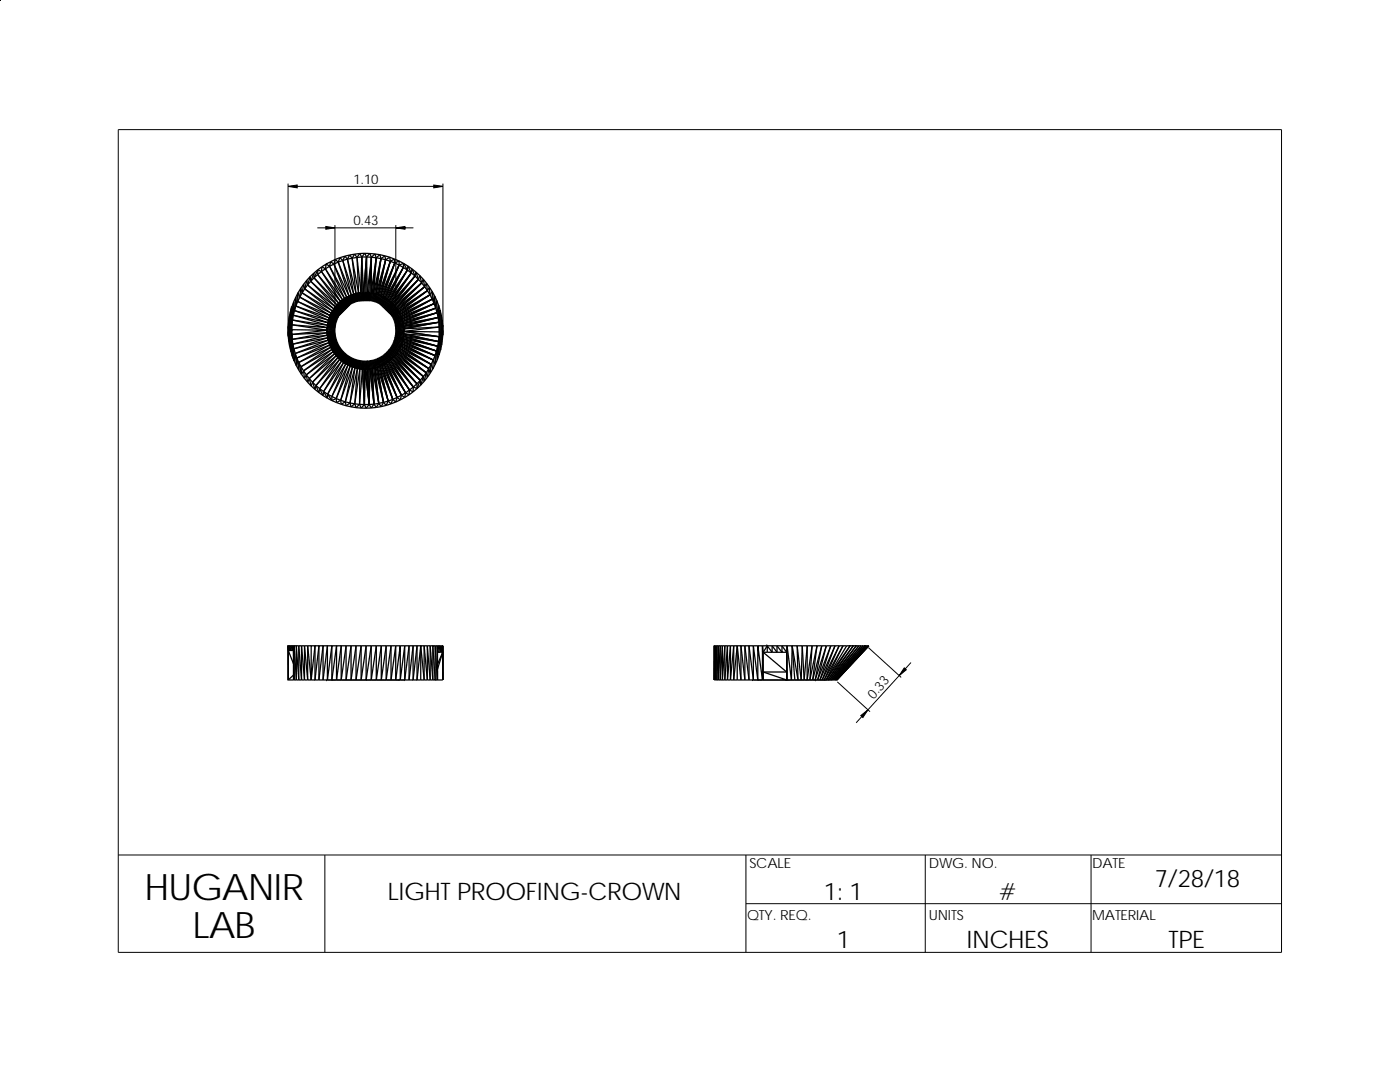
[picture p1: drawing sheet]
<svg xmlns="http://www.w3.org/2000/svg" width="279mm" height="216mm" viewBox="0 0 279 216" stroke-linecap="round" stroke-linejoin="round" font-family="sans-serif">
<defs><g id="words">
<g font-size="7.3">
<text x="28.8" y="179.6">HUGANIR</text>
<text x="38.5" y="187.2">LAB</text>
</g>
<g font-size="4.8">
<text x="77.4" y="179.6">LIGHT PROOFING-CROWN</text>
<text x="164.4" y="179.6">1: 1</text>
<text x="199.4" y="179.6">#</text>
<text x="230.4" y="177.1">7/28/18</text>
<text x="167" y="189.1">1</text>
<text x="192.9" y="189.1">INCHES</text>
<text x="233.2" y="189.1">TPE</text>
</g>
<g font-size="2.8">
<text x="149.6" y="173.1">SCALE</text>
<text x="185.4" y="173.1">DWG. NO.</text>
<text x="218" y="173.1">DATE</text>
<text x="149.1" y="183.6">QTY. REQ.</text>
<text x="185.4" y="183.6">UNITS</text>
<text x="218" y="183.6">MATERIAL</text>
</g>
<g font-size="2.7">
<text x="70.5" y="36.6">1.10</text>
<text x="70.5" y="44.9">0.43</text>
<text x="174.3" y="139.6" transform="rotate(-48 174.3 139.6)">0.33</text>
</g>
</g></defs>
<path d="M57.5 37.2l1.8-.3v.6zM86.6 36.9l1.8 .3-1.8 .3zM65 45.2l1.8 .3-1.8 .2zM79 45.5l1.8-.3v.5zM180.5 133.3l.4 .3-1.4 1.2zM171.8 142.8l1.4-1.2-1 1.6z" fill="#000"/>
<g fill="none" stroke="#000" stroke-width=".2">
<path d="M23.6 25.9h232.2v164.1h-232.2zM57.5 37.2h30.9M57.5 36.6v29M57.5 37.2l1.8-.3v.6zM86.6 36.9l1.8 .3-1.8 .3zM88.4 36.6v28.7M63.3 45.5h15.7l1.8-.3v.5l-1.8-.2h3.5M65 45.2l1.8 .3-1.8 .2zM66.8 44.9v20.3M74.1 58.4l.4 .1M74.5 58.5l.5 .2M75 58.7l1.2 .4"/>
<path d="M75.7 58.9l.5 .2M76.2 59.1l1.3 .8 .9 .8M79 44.9v20.8M65.3 65.4v1.2M72.3 73.6h1zM74.3 73.5l-1 .1M74.8 73.4l-.5 .1M75.8 73.1l-1 .3M76.2 72.9l-.4 .2M78.4 60.7l.4 .3M78.8 61l.1 .2a7.8 7.8 0 0 1 1.7 5.4M79.2 70.4l-.3 .4a7.4 7.4 0 0 1-3.1 2.3"/>
<path d="M79.5 69.9l-.3 .5M79.6 69.7l-.4 .7M79.9 69.3l-.3 .4M80.2 68.3l-.3 1M80.4 67.9l-.2 .4M80.5 67.4l-.1 .5M80.5 66.9v.5M80.6 66.6l-.1 .8M80.6 66.1v.5M65.2 135.7h15.5M65.2 135.7h.1M80.7 135.7h.1"/>
<path d="M150.2 135.7h15.5M150.2 135.7h.1M164.5 135.7h.1M167.1 136.1l6.5 5.9M173.3 129.2l6.6 6M181.8 132.2l-2.3 2.6 1.4-1.2-.4-.3-1 1.5-6.3 6.8M171.8 142.8l1.4-1.2-1 1.6zM173.2 141.6l-2.3 2.6M23.6 170.6h232.2M64.8 170.6v19.4M148.9 170.6v19.4M184.7 170.6v19.4"/>
<path d="M217.7 170.6v19.4M148.9 180.3h106.9"/>
</g>
<g fill="none" stroke="#000" stroke-width=".25">
<path d="M59 59.3l.1 1.8M59 59.3l-.2 2.7M59 59.3l-.4 .9M59.5 58.4l-.4 2.7 6.5 2.8M59.5 58.4l-.5 .9M59.5 58.4l-.1 1.8M59.5 58.4l.3 .9M59.8 59.3l6.1 3.7-6.5-2.8M59.8 59.3l-.4 .9 6.3 3.2M59.8 59.3l6.3 3.2M60 57.5l.3 .9M60 57.5l-.5 .9"/>
<path d="M60 57.5l-.2 1.8M60.3 58.4l-.5 .9M60.3 58.4l6.1 3.7M60.6 56.7l-.3 1.7 5.8 4.1M60.6 56.7l.2 .9M60.6 56.7l-.6 .8M60.8 57.6l5.8 4M60.8 57.6l-.5 .8M61.2 55.9l-.4 1.7 5.6 4.5M61.2 55.9l-.6 .8M61.2 55.9l.2 1M61.4 56.9l5.5 4.3"/>
<path d="M61.4 56.9l5.2 4.7M61.4 56.9l-.6 .7M61.9 55.2l.1 .9M61.9 55.2l-.5 1.7M61.9 55.2l-.7 .7M62 56.1l6.4 5.8M62 56.1l-.6 .8M62 56.1l6 6.3M62.7 54.5l-.7 1.6M62.7 54.5v.9M62.7 54.5l-.8 .7M62.7 55.4l-.7 .7"/>
<path d="M62.7 55.4l4.5 5.5M62.7 55.4l4.9 5.1M63.4 54.8l4.2 5.7M63.4 54.8l-.7 .6M63.4 53.8l-.7 1.6M63.4 53.8l-.7 .7M63.4 53.8v1M63.4 53.8l.8 .4M64.2 54.2l4.2 5.6M64.2 54.2l3.8 6-4.6-5.4M64.2 54.2l-.8 .6M64.2 53.2l.9-.5-.2 .9 3.5 6.2"/>
<path d="M64.2 53.2l-.8 .6M64.2 53.2v1M64.2 53.2l.7 .4M64.9 53.6l3.9 6M64.9 53.6l-.7 .6M65.8 53.1l3.4 6.2M65.8 53.1l-.9 .5M65.8 53.1l3.6 7.9M66 52.2l-.2 .9M66 52.2l-.9 .5 .7 .4M66 52.2l.6 .5M66.6 52.7l-.8 .4"/>
<path d="M66.6 52.7l3.1 6.4M66.9 51.8l.6 .5M66.9 51.8l-.3 .9 2.6 6.6M66.9 51.8l-.9 .4M67.5 52.3l-.9 .4M67.5 52.3l2.6 6.6M67.5 52.3l2.2 6.8M67.8 51.4l-.3 .9M67.8 51.4l-.9 .4M67.8 51.4l.6 .6M68.4 59.8l-.4 .4M68.4 59.8l.7 1.4"/>
<path d="M68.4 52l1.7 6.9M68.4 52l2.2 6.7M68.4 52l-.9 .3M68.6 59.7l.7 1.4M68.6 59.7l.8 1.3M68.8 59.6l-.4 .2M68.8 59.6h.1M68.8 59.6l-.2 .1M68.8 59.6l.6 1.4M68.8 59.6l.8 1.3M68.8 51.1l.5 .6M68.8 51.1l-1 .3"/>
<path d="M68.8 51.1l-.4 .9M69 59.4l.6 1.5M69 59.4l.8 1.4M69.2 59.3l-.4 .3M69.2 59.3h.1M69.2 59.3l-.2 .1M69.2 59.3l.6 1.5M69.2 59.3l.8 1.4M69.3 51.7l-.9 .3M69.3 51.7l1.3 7M69.3 51.7l1.8 6.9M69.4 59.2l.6 1.5"/>
<path d="M69.4 59.2l.7 1.4M69.7 59.1l-.5 .2M69.7 59.1l.4 1.5M69.7 59.1l-.3 .1M69.7 59.1h.1M69.8 50.9l-1 .2M69.8 50.9l.5 .6M69.8 50.9l-.5 .8M69.9 59l.4 1.5M69.9 59l.6 1.4M70.1 58.9l.4 1.5M70.1 58.9l-.4 .2"/>
<path d="M70.1 58.9l-.2 .1M70.1 58.9h.1M70.1 58.9l.6 1.4M70.3 51.5l-1 .2M70.3 51.5l1.3 7M70.3 58.8l.4 1.5M70.4 58.8l.3 1.5M70.4 58.8l.5 1.5M70.6 58.7l-.5 .2M70.6 58.7l.3 1.6M70.6 58.7l-.2 .1M70.8 50.7l-1 .2"/>
<path d="M70.8 50.7l.4 .7M70.8 50.7l-.5 .8 .8 7.1M70.8 58.6l.3 1.6M70.8 58.7l.3 1.5M70.8 58.7l.4 1.4M71.1 58.6l.1 1.5M71.1 58.6l-.5 .1M71.1 58.6l-.3 .1M71.1 58.6h.1M71.2 51.4l-.9 .1M71.2 51.4l.4 7.1M71.2 51.4l.9 7"/>
<path d="M71.3 58.5l.1 1.6-.3-1.5M71.6 58.5l.2 1.5M71.6 58.5l-.5 .1M71.6 58.5h.1M71.6 58.5v1.5l-.3-1.5M71.6 58.5h-.3M71.8 58.4v1.6M71.8 58.4v1.6h.2M71.8 58.4l.2 1.6M71.8 50.6l-1 .1M71.8 50.6l-.6 .8M71.8 50.6l.4 .7"/>
<path d="M72.1 58.4l-.5 .1M72.1 58.4l-.1 1.6M72.1 58.4h-.3M72.1 58.4h.1M72.2 51.3l-1 .1M72.2 51.3l-.1 7.1M72.2 51.3l.1 7.1M72.2 51.3h1.9M72.2 51.3l.4 7M72.3 58.4l.1 1.5-.4 .1M72.3 58.4l-.1 1.5-.1-1.5M72.6 58.3l-.2 1.6h.2"/>
<path d="M72.6 58.3v1.6M72.6 58.3l-.3 .1M72.8 59.9h.2M72.8 59.9h-.2M72.8 59.9v-1.6l-.2 1.6M72.8 50.5l.4 .8M72.8 50.5l1 .1M72.8 50.5l-.6 .8M72.8 50.5l-1 .1M73 59.9h.2M73 58.3l-.2 1.6M73 58.3l.3 .1"/>
<path d="M73 58.3l.2 1.6M73 58.3v.1M73.2 51.3l-.6 7M73.2 51.3l.1 7.1M73.2 51.3l-.4 7.1 .2-.1M73.2 51.3l-.2 8.6M73.2 59.9h.2M73.2 59.9l.1-1.6 .1 1.6M73.3 58.4h.3M73.6 58.4v1.5M73.6 58.4h.2M73.6 58.4v1.5h-.2z"/>
<path d="M73.6 58.4h.1M73.6 58.4l-.2 1.5M73.6 59.9l.2 .1M73.8 58.4l-.2 1.5M73.8 60h.4M73.8 58.4v1.6M73.8 50.6l-.6 .7M73.8 50.6l1 .1M73.8 50.6l.3 .7M73.8 60h-2M74.1 58.4l-.3 1.6M74.1 58.4h.1"/>
<path d="M74.1 58.4l.2 .1M74.1 58.4l-.1 1.6 .3-1.5M74.1 51.3l1 .1M74.1 51.3v7.1M74.1 51.3l-.8 7.1M74.1 51.3l-.5 7.1M74.1 51.3l-.3 7.1M74.3 58.5l-.1 1.5M74.3 58.5h.2l-.3 1.5M74.5 58.5h.1M74.5 58.5l.3 .1M74.5 58.5l-.1 1.6"/>
<path d="M74.8 58.6l-.2 1.5M74.8 58.6l-.4 1.5M74.8 50.7l.3 .7M74.8 50.7l-.7 .6M74.8 50.7l1 .1M75 58.6v.1M75 58.7l-.2 1.5 .5-1.5M75 58.7l-.4 1.4M75 58.6l.3 .1M75.1 51.4l-1 7M75.1 51.4l-.8 7.1M75.1 51.4l-.6 7.1"/>
<path d="M75.1 51.4l.9 .2M75.3 58.7l-.3 1.6M75.5 58.8l-.4 1.5M75.5 58.8l-.5 1.5M75.5 58.8h.1M75.5 58.8l.2 .1M75.7 58.9l-.6 1.4M75.7 58.9l-.4 1.5 .7-1.4M75.8 50.8l-.7 .6M75.8 50.8l.2 .8M75.8 50.8l1 .3M76 59l-.5 1.5"/>
<path d="M76 58.9v.1M76 58.9l.2 .2M76 51.6l-1.2 7M76 51.6l-1 7.1M76 51.6l1 .2M76 51.6l-1.5 6.9M76.2 59.1l-.7 1.4M76.2 59.1l-.5 1.5 .7-1.4M76.4 59.2l.2 .1M76.4 59.2l-.5 1.5M76.4 59.2h.1M76.6 59.3l-.5 1.5-.2-.1"/>
<path d="M76.6 59.3l-.7 1.4M76.8 51.1l1 .2M76.8 51.1l.2 .7M76.8 51.1l-.8 .5M76.9 59.4l-.7 1.5M76.9 59.4l-.8 1.4 .1 .1M76.9 59.4l.2 .2M76.9 59.4h.1M77 51.8l-1.5 7M77 51.8l-1.7 6.9M77 51.8l.9 .3M77 51.8l-2 6.8"/>
<path d="M77.1 59.6l-.7 1.4M77.1 59.6l-.9 1.3M77.3 59.7l-.9 1.3M77.3 59.7l-.8 1.4M77.3 59.7l.2 .2M77.3 59.7h.1M77.5 59.9l-.8 1.3-.2-.1M77.5 59.9l-1 1.2M77.7 60h.1M77.7 60l.2 .2M77.8 51.3l.9 .4M77.8 51.3l.1 .8"/>
<path d="M77.8 51.3l-.8 .5M77.9 52.1l-1.9 6.9M77.9 52.1l-2.4 6.7M77.9 52.1l.9 .4M77.9 52.1l-2.2 6.8M78.7 51.7l-.8 .4M78.7 51.7l.1 .8M78.7 51.7l1 .4v.8M78.8 52.5l-2.8 6.4M78.8 52.5l-2.6 6.6M78.8 52.5l-2.4 6.7M78.8 52.5l.9-.4 .8 .5"/>
<path d="M78.8 52.5l.9 .4M79.7 52.9l-3.1 6.4M79.7 52.9l-3.3 6.3M79.7 52.9l-2.8 6.5M79.7 52.9l.8 .5M80.5 53.4l-3.6 6M80.5 53.4l-3.4 6.2M80.5 53.4l.8 .5M80.5 53.4l-3.2 6.3M80.5 52.6l.8 1.3M80.5 52.6v.8M80.5 52.6l.9 .5"/>
<path d="M80.5 52.6l-.8 .3M81.3 53.9l-4 5.8M81.3 53.9l-3.6 6.1M81.3 53.9l.8 .6M81.3 53.9l-3.8 6M81.4 53.1l.7 1.4M81.4 53.1l.8 .6M81.4 53.1l-.1 .8M82.1 54.5l-4 5.8M82.1 54.5l-4.2 5.7M82.1 54.5l.7 .6M82.1 54.5l-4.4 5.5"/>
<path d="M82.2 53.7l.8 .6M82.2 53.7l-.1 .8M82.2 53.7l.6 1.4M82.8 55.1l-4.5 5.4-.2-.2M82.8 55.1l-4.7 5.2M82.8 55.1l.7 .7M82.8 55.1l-4.4 5.6M83 54.3l.8 .7M83 54.3l.5 1.5M83 54.3l-.2 .8M83.5 55.8l-4.9 5.1M83.5 55.8l-5.1 4.9"/>
<path d="M83.5 55.8l-4.7 5.2M83.5 55.8l.7 .7M83.8 55l-.3 .8M83.8 55l.7 .7M83.8 55l.4 1.5M84.2 56.5l-5.1 4.9M84.2 56.5l-5.4 4.5M84.2 56.5l.6 .7M84.2 56.5l-5.3 4.7M84.5 55.7l.3 1.5M84.5 55.7l.6 .8M84.5 55.7l-.3 .8"/>
<path d="M84.8 57.2l-5.4 4.6M84.8 57.2l.5 .8M84.8 57.2l-5.7 4.2M84.8 57.2l-5.6 4.4M85.1 56.5l-.3 .7M85.1 56.5l.6 .8M85.1 56.5l.2 1.5M85.3 58l-5.8 4.1-.1-.3M85.3 58l.5 .8M85.3 58l-5.6 4.3M85.3 58l-5.9 3.8M85.7 57.3l.1 1.5"/>
<path d="M85.7 57.3l.6 .9M85.7 57.3l-.4 .7M85.8 58.8l-5.9 3.9M85.8 58.8l-6.1 3.7M85.8 58.8l-6.1 3.5M85.8 58.8l.5 .9M86.3 58.2l.4 .9M86.3 59.7l.3 .9M86.3 59.7l-6.4 3M86.3 59.7l-6.3 3.2M86.3 59.7l-6.2 3.5M86.3 58.2l.3 2.4"/>
<path d="M86.3 58.2v1.5M86.3 58.2l-.5 .6M86.7 59.1l-.1 1.5M86.7 59.1l.3 2.4M86.7 59.1l.5 .9M87.2 60l.3 .9M87.2 60v2.4M87.2 60l-.2 1.5M57.5 66.1v1M57.5 66.1v.9M57.5 65.1v2M57.5 65.1l.1-1v4.1"/>
<path d="M57.5 65.1v1M57.5 67.1l.3-4v6.1M57.5 67.1l.1 1.1M57.6 68.2l.2 1M57.6 68.2l.2-5.1 .2-1 .1 8M57.8 69.2l.3 .9M58.1 70.1l.6 1.9M58.2 65.8l-.1 4.3 .1-4.3 7.1 .1-7.1 .8 .2 4.4M58.3 64.8l7 1.1M58.3 64.8l-.1 1M58.3 61.2l-.3 .9-.2 7.1M58.3 61.2v3.6"/>
<path d="M58.3 61.2l-.1 4.6M58.3 61.2l-.2 8.9M58.3 67.7l.1 3.4M58.3 67.7l.1 1M58.4 71.1l.3 .9M58.4 63.9l6.9 1M58.4 63.9l6.9 1.5-7-.6M58.4 63.9l-.1 .9M58.4 68.7v2.4M58.4 68.7l.3 3.3M58.4 68.7l.3 .9M58.5 62.9l6.8 2"/>
<path d="M58.5 62.9l-.1 1M58.6 60.2l-.1 2.7M58.6 60.2l-.3 1 .1 2.7M58.6 60.2l-.2 3.7M58.6 60.2l.2 1.8M58.7 69.6v2.4M58.7 69.6l.2 .9M58.7 72l.4 1M58.8 62l6.8 1.9M58.8 62l6.6 2.4-6.9-1.5M58.8 62l-.3 .9M58.9 70.5l-.2 1.5"/>
<path d="M58.9 70.5l.2 2.5M58.9 70.5l.3 .9M59.1 61.1l6.6 2.3M59.1 61.1l-.3 .9M59.1 73l.5 .9M59.2 71.4l-.1 1.6M59.2 71.4l.4 2.5M59.2 71.4l.4 .9M59.4 60.2l-.3 .9M59.6 72.3l.5 .9M59.6 72.3l.6 2.4M59.6 73.9l.6 .8"/>
<path d="M59.6 72.3v1.6M60.1 73.2l.5 .8M60.1 73.2l.1 1.5M60.2 74.7l.6 .8M60.6 74l.2 1.5M60.6 74l.5 .8M60.6 74l-.4 .7M60.8 75.5l.6 .8M61.1 74.8l-.3 .7M61.1 74.8l.6 .7M61.1 74.8l.3 1.5M61.4 76.3l.7 .7"/>
<path d="M61.7 75.5l.7 .8M61.7 75.5l.4 1.5M61.7 75.5l-.3 .8M62.1 77l.8 .7M62.4 76.3l.7 .6M62.4 76.3l-.3 .7M62.4 76.3l.5 1.4M62.9 77.7l.7 .6M63.1 76.9l.7 .7M63.1 76.9l-.2 .8M63.1 76.9l.5 1.4M63.6 78.3l.9 .6"/>
<path d="M63.8 77.6l.8 .5M63.8 77.6l-.2 .7M64.5 78.9l.8 .6M64.6 78.1l.7 1.4M64.6 78.1l-.1 .8M64.6 78.1l.8 .6M65.3 66.4l-7.1 .3 .1 1M65.3 66.4v.5l-6.9 1.8M65.3 66.4l-7 1.3M65.3 65.9v.5M65.3 66.4h.1M65.3 65.6l1.5 .1"/>
<path d="M65.3 65.6l1.5 .3M65.3 65.4h.1M65.3 66.4v.5M65.3 65.4v.2M65.3 65.4v.5M65.3 66.9l-7 .8M65.3 65.4l1.6 .1M65.3 65.4l1.5 .3M65.3 66.9l.1 .5M65.3 65.1l1.6 .4M65.3 66.9h.1M65.3 66.6v.3"/>
<path d="M65.3 64.9l1.6 .4-1.6-.2M65.3 79.5l.9 .4M65.3 64.9h.1M65.3 64.9v.2M65.3 64.9v.5M65.4 64.9l1.5 .2M65.4 64.6l1.5 .5M65.4 67.4l-7 1.3M65.4 67.4l-6.7 2.2M65.4 67.4h.1M65.4 78.7l-.1 .8M65.4 78.7l.8 .4"/>
<path d="M65.4 67.4l.1 .5-6.6 2.6M65.4 67.4l1.6-.3-1.6 .5M65.4 64.6l1.6 .3M65.4 67.4l.1 .5M65.4 64.4l1.6 .5M65.4 64.4h.1M65.4 64.4v.2M65.4 64.4v.5M65.4 64.4l1.6 .3M65.5 67.6v.3M65.5 64.2l1.5 .5M65.5 67.9l-6.8 1.7"/>
<path d="M65.5 67.9h.1M65.5 67.9l.3 .9M65.5 64.2l1.5 .3M65.5 67.9l.1 .5M65.6 63.9l-.2 .5M65.6 63.9l1.4 .6M65.6 63.9h.1M65.6 63.9l-.1 .3M65.6 68.1v.3M65.6 68.4l-6.7 2.1M65.6 63.7l1.5 .6-1.5-.4M65.6 68.4l-6.4 3"/>
<path d="M65.6 68.4l.4 .9M65.7 68.3l-.1 .1M65.7 63.4l-.1 .5M65.7 63.4l1.4 .7-1.4-.4M65.7 63.4l-.3 1M65.7 63.4h.1M65.7 63.4v.3M65.7 68.6l.1 .2M65.8 63.2l1.4 .7-1.5-.5M65.8 68.8h.1M65.8 68.8l.2 .5M65.8 68.8l-6.6 2.6"/>
<path d="M65.8 68.8l-6.2 3.5M65.8 63.2l1.5 .6M65.9 63l-.2 .4M65.9 63h.1M65.9 63l-.1 .2M65.9 63l1.4 .6M65.9 63l1.4 .8M66 62.7l1.3 .9M66 69.3l.2 .4-5.6 4.3M66 69.3l-6.4 3M66 62.7l1.4 .7M66 69.3h.1"/>
<path d="M66 69.3l.2 .4M66.1 62.5l-.2 .5M66.1 62.5l1.3 .9M66.1 62.5l-.4 .9M66.1 62.5l-.1 .2M66.1 62.5h.1M66.1 62.5l1.4 .7M66.1 69.5l1.3-.9-1.3 .9M66.1 69.5l.1 .2M66.2 62.3l1.3 .9M66.2 69.7l.3 .5M66.2 69.7l-6.1 3.5"/>
<path d="M66.2 79.1v.8M66.2 79.1l.9 .4M66.2 79.9l1 .4M66.3 62.3l1.2 .9 .1-.2M66.3 62.3l1.3 .7M66.4 62.1l1.2 .9M66.4 62.1l-.1 .2M66.4 70l1.2-1.1-1.2 1.1M66.4 62.1l-.3 .4M66.4 62.1h.1M66.4 70l.1 .2M66.5 70.2l-5.9 3.8"/>
<path d="M66.5 61.8l1.2 1.1-1.3-.8M66.5 70.2h.1M66.5 70.2l-5.4 4.6M66.5 61.9l1.3 .8M66.5 70.2l.3 .4M66.6 61.7l1.2 1M66.6 61.7l1.3 .8M66.6 61.6l-.2 .5M66.6 61.6l-.1 .3M66.6 61.6v.1M66.6 61.6l1.2 1.1M66.8 70.6l-5.1 4.9"/>
<path d="M66.8 70.6l.3 .4M66.8 70.6l-5.7 4.2M66.8 66.3l-1.5 .3 1.6-.1M66.8 66.3l.1 .2M66.8 65.9l-1.5 .2h1.5l-1.5 .3M66.8 65.9h-1.5M66.8 65.7v.6M66.8 66.3l-1.5 .1M66.9 66.5v.2M66.9 65.5l-.1 .2M66.9 66.5l-1.6 .4M66.9 66.7l-1.6 .2"/>
<path d="M66.9 66.7l-1.5 .4 1.5-.2M66.9 66.7v.2M66.9 65.1v.4M66.9 66.9l.1 .2M66.9 66.9l-1.5 .5M66.9 61.2l-.3 .4M66.9 61.3l1.1 1.1M66.9 61.3l1.3 .9M66.9 61.2v.1M66.9 61.2l-.3 .5M67 67.1l-1.5 .5M67 67.1v.2"/>
<path d="M67 64.9l-.1 .2M67 67.3l-1.5 .3M67 67.3v.2M67 67.3l-1.5 .6M67 64.7v.2M67 64.5v.2M67 67.5l-1.5 .4M67 67.5l.1 .2M67 67.5l-1.4 .6M67.1 61l1.1 1.2M67.1 67.7l-1.5 .7M67.1 67.7l.1 .4"/>
<path d="M67.1 67.7l-1.5 .4M67.1 79.5l.9 .4M67.1 79.5l-.9 .4M67.1 71l-5.4 4.5M67.1 71l-4.7 5.3M67.1 71h.1M67.1 79.5l.1 .8M67.1 71l1.2-1.1-1 1.3M67.1 71l.3 .4M67.1 67.9l-1.4 .7M67.1 67.9l-1.4 .4M67.2 68.1l-1.4 .7"/>
<path d="M67.2 68.1l-1.5 .5M67.2 68.1l.1 .1M67.2 60.9l-.3 .3M67.2 60.9h.1M67.2 60.9l1.1 1.2-1.2-1zM67.2 60.9l-.3 .4M67.3 68.2l.1 .4M67.3 68.2l-1.4 .9 1.5-.7M67.3 63.8l-.3 .7M67.3 71.1l.1 .3M67.3 68.2l-1.5 .6M67.3 63.6v.2"/>
<path d="M67.4 68.4l-1.4 .9M67.4 68.4l-7.3 4.8M67.4 60.7l1 1.2M67.4 63.4l-.1 .2M67.4 60.7l1.2 1.1M67.4 68.6l-1.4 .7M67.4 71.4l.8 .6M67.4 68.6l.2 .3M67.4 71.4l-5 4.9M67.5 71.3l.3 .4M67.5 63.2l-.1 .2M67.5 68.8l-1.3 .9"/>
<path d="M67.5 68.8l-1.4 .7M67.5 68.8l-1.2 .9 1.3-.8M67.6 60.5l-.2 .2M67.6 60.5l-.3 .4M67.6 60.5l1 1.3M67.6 60.5h.1M67.6 60.5l1.1 1.1-.1 .2M67.6 68.9l.1 .2M67.6 71.5l.2 .2M67.7 69.1l-1.3 .9M67.7 69.1l-1.2 1.1M67.7 69.1l.1 .2"/>
<path d="M67.8 60.3l.9 1.3M67.8 60.3l1 1.2M67.8 71.7l-4.7 5.2M67.8 71.7l.4 .3M67.8 71.7l-4 5.9 .7 1.3M67.8 71.7h.1M67.8 69.3l.1 .1M67.8 69.3l-1.2 1.1M67.8 71.7l1.1-1.2-.9 1.4M67.8 69.3l-1.3 .9M67.9 69.4l.2 .2M67.9 69.4l-1.2 1 .1 .2"/>
<path d="M67.9 62.5l-.3 .5M67.9 69.4l-1.1 1.2M68 60.2l-.4 .3M68 60.2l.8 1.3M68 60.2l-.2 .1M68 79.9l.9 .3M68 79.9l.1 .8M68 79.9l-.8 .4M68 71.8l.2 .2M68 62.4l-1.2-1 1.1 1.1M68 62.4l-.1 .1M68.1 69.6l-1.2 1.2"/>
<path d="M68.1 69.6l-1.3 1 .3 .4M68.1 69.6l.1 .2M68.2 69.8l-1.2 1 .1 .2M68.2 62.2l-.2 .2M68.2 69.8l-1.1 1.2M68.2 69.8l.1 .1M68.2 60l.9 1.2-.1 .2zM68.2 72l.4 .3M68.2 72l-4.4 5.6M68.2 72h.1M68.3 69.9l-1 1.2M68.3 69.9l.1 .2"/>
<path d="M68.4 72.2l.2 .1M68.4 61.9l-.2 .3M68.4 70.1l.2 .1M68.4 70.1l-.9 1.2M68.4 70.1l-5.3 6.8M68.4 70.1l-1.1 1M68.6 70.2l.1 .2M68.6 70.2l-1 1.3M68.6 70.2l-1.2 1.2M68.6 61.8l-.2 .1M68.6 72.3l-4 5.8M68.6 72.3l-3.2 6.4 .8 1.2"/>
<path d="M68.6 72.3l.4 .3M68.7 70.4l.2 .1M68.7 70.4l-.9 1.3M68.7 70.4l-1.1 1.1M68.8 72.4l.7-1.4-.7 1.5M68.8 72.4l.2 .2M68.9 70.5l-.9 1.3M68.9 70.5l.3 .3M69 61.4l-1-1.2 .8 1.3M69 61.4l-.3 .2M69 70.6l-4.4 7.5M69 70.6l-1 1.2"/>
<path d="M69 70.6l-.8 1.4M69 72.6l-3.6 6.1M69 72.6l.4 .2-2.3 6.7M69 72.6h.1M69 72.6l.4 .2M69.2 70.8l-.8 1.4M69.2 70.8l-1 1.2M69.2 70.8l-.8 1.4 .9-1.3M69.2 70.8l.1 .1M69.3 70.9l-.7 1.4 .9-1.3M69.3 70.9l-.7 1.4M69.3 70.9l.2 .1"/>
<path d="M69.3 61.1l-.9-1.2 .7 1.3M69.3 61.1l-.2 .1M69.4 61l-.1 .1M69.4 72.8l.5 .2M69.4 72.8h.1M69.4 72.8l1 .4M69.4 72.8l-3.2 6.3M69.5 71l.5 .3M69.6 60.9l-.2 .1M69.6 71.1l-.6 1.5M69.6 71.1l-.8 1.3M69.6 71.1l-3.4 8"/>
<path d="M69.7 72.9l.2 .1M69.8 60.8l-.2 .1M69.8 71.2l-.8 1.4M69.8 71.2l-.6 1.5 .8-1.4M69.8 71.2l-.6 1.5M69.9 60.7l-2.3 2.2M69.9 73l-1.9 6.9M69.9 73l.5 .2M69.9 73l-2.8 6.5M69.9 73h.1M70 60.7l-.2 .1M70 71.3l-.6 1.5"/>
<path d="M70 71.3l.1 .1M70.1 71.4l.2 .1M70.1 60.6l-.1 .1M70.1 71.4l-.4 1.5M70.1 71.4l-.4 1.5 .6-1.4M70.1 71.4l-.7 1.4M70.1 73.1l.3 .1M70.3 60.5l-.6-1.4 .4 1.5M70.3 60.5l-.2 .1M70.3 71.5l.2 .1M70.3 71.5l-.4 1.5M70.4 73.2l.4 .2"/>
<path d="M70.4 73.2l-1.5 7M70.4 73.2l-2.4 6.7M70.4 73.2l.5-1.5-.3 1.6M70.4 73.2h.1M70.5 71.6l-.6 1.4M70.5 60.4l-.2 .1M70.5 71.6l-.4 1.5M70.5 71.6h.2M70.7 60.3l-.2 .1M70.7 71.6l-.3 1.6M70.7 71.6l.6 .2M70.7 71.6l-.6 1.5"/>
<path d="M70.8 73.4l-1.9 6.8M70.8 73.4l-1 7 .3 .8M70.8 73.4l.5 .1M70.8 73.4h.1M70.9 60.3h-.2M70.9 71.7l-.3 1.6 .5-1.5-.3 1.6M71.1 60.2l-.5-1.5 .3 1.6M71.1 73.4l.2 .1M71.2 60.1l-.3 .2M71.3 71.8l-.5 1.6M71.3 71.8l.7 .2M71.3 71.8l-.2 1.6"/>
<path d="M71.3 73.5l.3-1.6v1.7M71.3 73.5l.2-1.6-.2 1.6M71.3 73.5l-.5 7.1 .3 .7M71.3 73.5l-1.5 6.9M71.3 73.5l.5 .1M71.3 73.5h.1M71.5 71.9l-.4 1.5M71.6 73.5l.2 .1M71.6 73.5l.2-1.5v1.6M71.8 60l-.6 .1M71.8 73.6l.5 .1M71.8 73.6v7.1"/>
<path d="M71.8 73.6l-1 7M71.8 73.6h.1M72 72l-.2 1.6M72 72h.2M72 72l.1 1.6M72.2 72l-.1 1.6M72.2 72l.2 .1M72.3 73.6l.4 7.1M72.3 73.6v.1M72.3 73.7l-.5 7M72.4 72.1h.2M72.4 72.1l-.1 1.6"/>
<path d="M72.4 72.1l.2 1.5M72.4 72.1l-.3 1.5M72.6 73.6l.1 7.1 .1-7 .9 7M72.6 72.1v1.5M72.6 72.1h.2M72.6 72.1l.2 1.6M72.8 72.1h.2M72.8 72.1v1.6M72.8 72.1l.9 8.6M72.8 73.7l.9 7M72.8 73.7l-.1 7M73 72.1h.2l-.1 1.6z"/>
<path d="M73.3 73.6v.1M73.3 73.6l.4 7.1M73.4 72.1l-.1 1.5M73.4 72.1h-.2l.1 1.5M73.4 72.1l.2 1.5M73.6 73.6l-.3 .1M73.6 73.6l.1 7.1M73.6 72v1.6M73.6 72l-.2 .1M73.6 72h.2v1.6M73.6 72l.2 1.6M73.8 73.6l.8 7"/>
<path d="M73.8 72h.2l.1 1.6zM73.8 73.6l-.1 7.1M74.1 73.6l.5 7M74.1 73.6h-.3M74.2 60l.2 .1M74.3 73.5l.3 7.1M74.3 73.5v.1M74.3 73.6l1.3 6.9M74.4 60.1h.2M74.6 73.5l-.4-1.6 .1 1.6M74.6 73.5l-.3 .1M74.6 73.5l1 7"/>
<path d="M74.6 71.8l.2 1.6M74.6 71.8l.5 1.6M74.6 71.8l-.6 .2 .3 1.5M74.6 60.1l.4 .2M74.8 73.4l-.4-1.5 .2 1.6M74.8 73.4h.1M74.8 73.4l.8 7.1M74.8 73.4l1.7 6.9M75 60.3h.1M75.1 73.4h-.3M75.1 73.4l1.4 6.9M75.1 60.3l.4 .2"/>
<path d="M75.2 71.6l-.6 .2M75.2 71.6l.3 1.6M75.2 71.6h.2l.4 1.5zM75.3 73.3l2.2 6.7M75.3 73.3l1.2 7M75.3 73.3l-.5-1.5 .3 1.6M75.3 73.3h.1M75.5 73.2l-.5-1.5 .3 1.6M75.5 73.2l2 6.8M75.5 71.5l.5 1.5M75.5 71.5l.7 1.4M75.5 73.2l-.2 .1"/>
<path d="M75.5 71.5l-.1 .1 .6 1.4M75.5 60.5l.4 .2M75.7 71.4l.8 1.4M75.7 71.4l.5 1.5M75.7 71.4l-.2 .1M75.8 73.1l1.7 6.9M75.8 73.1l2.6 6.6M75.8 60.6l2.4 2.3M75.9 71.3l.6 1.5M75.9 71.3l.8 1.4M75.9 71.3l-.2 .1M76 73l-.2 .1"/>
<path d="M76 73l2.4 6.7M76.1 71.2l-.2 .1M76.1 71.2l.6 1.5M76.1 71.2l.8 1.4M76.2 60.9l.2 .1M76.2 72.9l2.2 6.8M76.2 72.9h.1M76.2 72.9l3 6.4M76.4 61l.1 .1M76.4 71l.7 1.4M76.4 71l.9 1.3M76.4 71l-.3 .2"/>
<path d="M76.5 72.8l-.3 .1M76.5 72.8l2.7 6.5M76.6 70.9l.9 1.2M76.6 70.9l.7 1.4M76.6 70.9l-.2 .1M76.7 72.7l2.5 6.6M76.7 72.7h.1M76.7 61.2l1.2 1.3M76.7 72.7l3.4 6.2M76.7 70.7l.8 1.4M76.7 70.7l.2-.1 .8 1.4M76.7 70.7l1 1.3"/>
<path d="M76.7 70.7l-.1 .2M76.9 61.3l.1 .2M76.9 72.6l-.2 .1M76.9 72.6l3.2 6.3M77 70.5l-.1 .1 1 1.2M77 70.5l.9 1.3M77 70.5l.2-.1 .9 1.3zM77.1 61.6l.6 .7M77.1 72.4l-.9-1.3 .7 1.5M77.1 72.4v.1M77.1 72.4l3 6.5M77.1 72.5l3.8 5.9"/>
<path d="M77.3 61.7l1.1-1-1 1.2zM77.3 70.2l1.1 1.1M77.3 70.2l1 1.3M77.3 70.2l-.1 .2 1.1 1.1M77.3 72.3l-.2 .2M77.3 72.3l3.6 6.1M77.4 70.1l.2-.2 1 1.2M77.4 70.1l1.2 1M77.4 70.1l-.1 .1M77.4 70.1l1 1.2M77.5 72.1v.1M77.5 72.1l3.4 6.3"/>
<path d="M77.5 72.2l4.2 5.6M77.6 62l.1 .2M77.7 60l-.8 1.3M77.7 60l-1 1.2 .2 .1M77.7 69.8l1.1 1.2-1.2-1.1zM77.7 62.2l.1 .2M77.7 72l-.2 .2M77.7 72l4 5.8M77.8 62.4l.3 .5M77.8 69.6l-.1 .2 1.2 1M77.8 69.6l1.3 .9M77.8 69.6l6.1 6.3"/>
<path d="M77.9 60.2l-1 1.1M77.9 60.2l-.9 1.3M77.9 71.8v.1M77.9 71.8l3.8 6M77.9 71.9l3.8 5.9M77.9 71.9l.2-.2 4.4 5.5M77.9 71.9l4.6 5.3M77.9 69.4l1.3 1M77.9 69.4l1.2 1.1M77.9 69.4l-.1 .2M78.1 60.3l-1.1 1.2M78.1 60.3l-.9 1.3 .1 .1 1-1.2-1.1 1.1-.2-.1"/>
<path d="M78.1 60.3h.1M78.1 62.9l1.4-.8-1.3 .9zM78.1 69.1l1.3 1M78.1 69.1l1.4 .8M78.1 69.1l-.2 .3M78.2 63l1.4-.7-1.3 .9zM78.2 68.9l1.3 1M78.2 68.9l1.4 .8M78.2 68.9l-.1 .2M78.3 71.5l4.9 5.1M78.3 71.5l4.2 5.7M78.3 63.2l.1 .2"/>
<path d="M78.3 68.7l-.1 .2M78.3 68.7l1.5 .8M78.3 68.7l1.3 1M78.4 79.7l.6 .5M78.4 79.7l-.4 .9M78.4 79.7l-.9 .3M78.4 68.6l1.4 .9M78.4 68.6l1.5 .7M78.4 63.4l.1 .2M78.4 68.6l-.1 .1M78.4 60.7h.1M78.4 71.3l-.1 .2"/>
<path d="M78.4 60.7l.2 .2M78.4 71.3l4.8 5.3M78.5 68.4l1.5 .6M78.5 68.4l-.1 .2M78.5 63.6l.1 .2M78.5 68.4l1.4 .9M78.6 68.2l-.1 .2M78.6 68.2l.1-.2 1.4 .8M78.6 68.2l1.5 .6M78.6 63.8l1.5-.6-1.4 .7M78.6 68.2l1.4 .8M78.6 63.8l.1 .1"/>
<path d="M78.6 71.1h.1M78.6 60.9l-1.2 1 .2 .1M78.6 60.9l-1 1.1M78.6 71.1l4.6 5.5M78.6 71.1l5.3 4.8M78.7 63.9v.2M78.7 67.8l1.5 .5M78.7 67.8v.2l1.5 .6M78.7 67.8l7.8 4M78.7 64.1l.1 .2M78.8 64.3l1.5-.4-1.5 .6M78.8 64.3v.2"/>
<path d="M78.8 61l-1.2 1M78.8 61l-1.1 1.2M78.8 67.6l-.1 .2M78.8 71l5.1 4.9M78.8 71l-.2 .1M78.8 61h.1M78.8 67.6v-.1l1.5 .6M78.8 67.6l1.5 .5M78.8 67.6l1.4 .7M78.8 61l.1 .2M78.8 64.5l.1 .2M78.9 67.3l1.5 .6"/>
<path d="M78.9 64.7v.2M78.9 67.3l-.1 .2 1.6 .4M78.9 67.1l1.5 .5-1.5-.3zM78.9 64.9l1.6-.3-1.6 .5zM78.9 66.9l1.6 .2M78.9 66.9l1.6 .5M78.9 65.1l1.6-.2-1.5 .4zM78.9 61.2l-1.1 1.2M78.9 66.9v.2l1.6 .3M78.9 61.2l-1.2 1M78.9 70.8h.1M79 70.8l4.9 5.1"/>
<path d="M79 70.8l5.5 4.3M79 66.7l-.1 .2M79 66.7v-.2l1.5 .4M79 66.7l1.5 .2M79 66.7l8.3 2.4M79 65.5v.2M79 65.3v.2M79 65.7v.8l8.6 .7M79 66.1l1.6 .3-1.6-.1 1.6 .3M79 66.1h1.6M79.1 70.5l-.1 .3M79.1 70.5l5.4 4.6"/>
<path d="M79.1 61.4l.1 .2M79.2 61.6l-1.2 1.1 1.4-.9M79.2 61.6l-1.3 .9 1.2-1.1-1.3 1M79.2 70.4h.1M79.2 70.4l5.9 4M79.2 70.4l5.3 4.7M79.2 79.3l-.8 .4M79.2 79.3l-.2 .9M79.2 79.3l.7 .5M79.4 70.1l5.7 4.3M79.4 70.1l-1.4-.8 1.2 1.1M79.4 61.8l-1.3 1.1"/>
<path d="M79.4 61.8h.1M79.4 70.1l-.2 .3M79.5 69.9h.1M79.5 69.9l5.6 4.5M79.5 69.9l6.1 3.7M79.6 69.7l-.1 .2M79.6 62.3h.1M79.6 69.7l6 3.9M79.7 62.3v.2M79.7 62.5l-1.4 .7M79.7 62.5l-1.3 .9M79.8 69.5h.1"/>
<path d="M79.8 69.5l5.8 4.1M79.8 69.5l6.2 3.2M79.9 69.3l6.1 3.4M79.9 69.3l-.1 .2M79.9 62.7l-1.5 .7M79.9 62.7h.1M79.9 62.7l-1.4 .9M79.9 62.7l.1 .2M79.9 79.8l-.9 .4M80 69l6 3.7M80 62.9l-1.4 .9M80 69h.1"/>
<path d="M80 62.9l-1.5 .7M80 69l6.5 2.8M80.1 68.8l-.1 .2M80.1 68.8l6.4 3M80.1 63.2v.2M80.1 78.9l-.2 .9M80.1 78.9l-.9 .4M80.1 78.9l.7 .4M80.1 63.4l-1.4 .5M80.1 63.4l-1.4 .7M80.2 68.6h.1M80.2 68.6l6.6 2.4"/>
<path d="M80.2 68.6l6.3 3.2M80.2 68.3v.3M80.2 63.6l-1.4 .7M80.2 63.6l-1.5 .5M80.2 63.6h.1M80.2 68.3l6.6 2.7M80.3 68.1h.1M80.3 68.1l6.8 1.9M80.3 68.1l6.5 2.9M80.4 64.1l-1.5 .6M80.4 64.1l-1.6 .4M80.4 64.1h.1"/>
<path d="M80.4 67.9l6.7 2.1M80.4 67.9l-.1 .2M80.4 64.1v.3M80.4 64.4l-1.5 .5M80.4 64.4l-1.5 .3M80.5 67.4l6.8 1.7M80.5 67.4v.2l6.6 2.4M80.5 64.6h.1M80.5 67.1h.1M80.5 65.1l-1.5 .4M80.5 65.1l-1.5 .2M80.5 66.9v.2"/>
<path d="M80.5 66.9l7 1.3M80.5 67.1l7 1.1M80.6 65.1v.3M80.6 66.6h.1M80.6 65.4l-1.6 .1M80.6 65.1h-.1M80.6 66.6l6.9 1.6M80.6 65.4l-1.6 .3M80.6 65.9l-1.6 .2M80.6 65.6l-1.6 .3h1.6M80.6 66.1v.5M80.6 65.6h.1"/>
<path d="M80.6 66.1h.1M80.6 66.1l7 1.1M80.6 65.6l-1.6 .1M80.6 65.6v.5M80.6 65.6v.3M80.6 66.1l7.1 .1M80.8 79.3l-.9 .5M80.9 78.4l-.8 .5M80.9 78.4l-.1 .9M80.9 78.4l.7 .4M81.6 78.8l-.8 .5M81.7 77.8l.7 .4"/>
<path d="M81.7 77.8l-.1 1M81.7 77.8l-.8 .6M82.4 78.2l-.8 .6M82.5 77.2l-.8 .6M82.5 77.2l-.1 1M82.5 77.2l.7 .3M83.2 76.6v.9M83.2 76.6l-.7 .6M83.2 77.5l-.8 .7M83.9 75.9l-.7 1.6M83.9 75.9l-.7 .7M83.9 75.9l.1 .9"/>
<path d="M84 76.8l-.8 .7M84.5 75.1l.1 1M84.5 75.1l-.6 .8M84.5 75.1l-.5 1.7M84.6 76.1l-.6 .7M85.1 74.4l-.6 .7M85.1 74.4l-.5 1.7M85.1 74.4l.2 .9M85.3 75.3l-.7 .8M85.6 73.6l.3 .9M85.6 73.6l-.5 .8M85.6 73.6l-.3 1.7"/>
<path d="M85.9 74.5l-.6 .8M86 72.7l-.4 .9M86 72.7l.4 .9M86 72.7l-.1 1.8M86.4 73.6l-.5 .9M86.5 71.8l-.1 1.8M86.5 71.8l-.5 .9M86.5 71.8l.3 .9M86.6 60.6l.4 .9M86.6 60.6l-6.4 3M86.6 60.6l-6.5 2.8M86.6 60.6l-6.5 2.6"/>
<path d="M86.8 71v1.7M86.8 71l-.3 .8M86.8 72.7l-.4 .9M87 61.5l-6.7 2.4-.1-.3M87 61.5l-6.8 2.1M87 61.5l-6.6 2.6M87 61.5l.2 .9M87.1 70l.2 1.8M87.1 70l-.3 2.7M87.1 70l-.3 1M87.2 62.4l-6.8 1.7M87.2 62.4l-6.7 2.2"/>
<path d="M87.2 62.4l.2 1M87.2 62.4l-6.8 2M87.3 71.8l-.5 .9M87.3 69.1l-6.9-1.5 6.7 2.4M87.3 69.1l-.2 .9M87.3 69.1v2.7M87.3 69.1l.3 1.7M87.4 63.4l-6.9 1.5v-.3M87.4 63.4l-6.9 1.2M87.4 63.4l-6.8 1.7M87.4 63.4l.2 .9M87.4 63.4l-6.9 1.7"/>
<path d="M87.5 60.9l-.3 1.5M87.5 60.9l-.1 2.5M87.5 60.9l.1 3.4M87.5 60.9l.3 1M87.5 68.2l-.2 .9M87.5 68.2l.1 2.6M87.6 64.3l-7 1.1M87.6 64.3l-7 .8M87.6 64.3l-7 1.3M87.6 64.3l.1 1M87.6 70.8l-.3 1M87.6 67.2l.3 2.7"/>
<path d="M87.6 67.2l-.1 1M87.6 67.2v3.6M87.7 65.3v.9M87.7 65.3l-7.1 .8M87.7 65.3l-7.1 .3M87.7 66.2l.2 3.7M87.7 66.2l-.1 1M87.8 61.9l-.1 4.3M87.8 61.9l-.1 3.4M87.8 61.9l.1 8M87.8 61.9l-.2 2.4M87.8 61.9l.3 1"/>
<path d="M87.9 69.9l-.3 .9M88.1 62.9l-.2 7M88.1 62.9v6M88.1 62.9l.1 1M88.1 68.9l-.2 1M88.2 63.9l.1 4M88.2 63.9l-.1 5M88.2 63.9l.1 1M88.3 67.9l-.2 1M88.3 64.9v3M88.3 64.9l.1 1M88.3 64.9l.1 2"/>
<path d="M88.4 66.9l-.1 1M88.4 65.9v1M67.2 80.3l.9 .4M68.1 80.7l1 .3M68.9 80.2l.9 .2M68.9 80.2l.2 .8M68.9 80.2l-.8 .5M69.1 81l1 .2M69.8 80.4l-.7 .6M69.8 80.4l1 .2M70.1 81.2l1 .1M70.8 80.6l-.7 .6"/>
<path d="M70.8 80.6l1 .1M71.1 81.3l1 .1M71.8 80.7h.9M71.8 80.7l-.7 .6M71.8 80.7l.3 .7M72.1 81.4h1M72.7 80.7l-.6 .7M72.7 80.7l.4 .7M73.7 80.7l-.6 .7M73.7 80.7l.4 .7M73.7 80.7h-1M74.1 81.4h-1"/>
<path d="M74.6 80.6l-.9 .1M74.6 80.6l-.5 .8M74.6 80.6l.5 .7M75.1 81.3l-1 .1M75.6 80.5l-.5 .8M75.6 80.5l.9-.2 .6 .6M75.6 80.5l-1 .1M75.6 80.5l.5 .6M76.1 81.1l-1 .2M76.5 80.3l-.4 .8M77.1 80.9l-1 .2M77.5 80l.5 .6"/>
<path d="M77.5 80l-1 .3M77.5 80l-.4 .9M78 80.6l-.9 .3M79 80.2l-1 .4M57.5 128.9v6.8M57.5 128.9v.9M57.5 129.8l1.1 2.6M57.5 129.8v-.9v6.8M57.5 135.7h5.4l.7-6.8h-.7v6.8h.7M57.5 128.9h.1v.9zM57.6 128.9h.2v.9h.3M57.6 128.9l.2 .9h-.3"/>
<path d="M58.1 128.9h.3v.9zM58.1 129.8h.5M58.1 128.9v.9M58.1 128.9h-.3l.3 .9M58.6 129.8l.1-.9h-.3l.2 .9v5.9M58.6 134.7l-1.1 1M58.7 128.9l.4 6.8v-6.8h.5M58.7 128.9h.4l.5 6.8v-6.8M58.7 128.9v6.8l-.1-5.9M59.6 128.9h2.5M59.6 128.9l.6 6.8v-6.8l.6 6.8v-6.8l.6 6.8v-6.8l.7 6.8M62.1 128.9h.8l-.8 6.8z"/>
<path d="M63.6 135.7h8.5M63.6 128.9h.9l-.9 6.8zM64.5 128.9h.8l-.8 6.8zM65.3 128.9h.9l-.9 6.8zM66.2 135.7h.1M66.2 128.9h1l-1 6.8zM66.3 135.7h.1M66.4 135.7h.1M66.5 135.7h.1M66.6 135.7h.1M66.7 135.7h.1M66.8 135.7h.1"/>
<path d="M67 135.7h.1M67.1 135.7h.1M67.2 128.9h.9l-.9 6.8zM67.2 135.7h.1M67.3 135.7h.1M67.4 135.7h.1M67.5 135.7h.1M67.7 135.7h.1M67.8 135.7h.1M68 135.7h-.1M68.1 135.7h.1M68.3 135.7h.1"/>
<path d="M68.4 135.7h.1M68.6 135.7h.1M68.7 135.7h.1M68.9 135.7h.1M69.1 128.9h14.9M69.1 128.9v6.8l1-6.8v6.8M69.1 128.9h-1v6.8M69.1 128.9l-1 6.8M69.1 135.7h.1M69.3 135.7h.1M69.5 135.7h.1M69.7 135.7h.1"/>
<path d="M69.9 135.7h.1M70.1 135.7l1-6.8v6.8l1-6.8v6.8M70.3 135.7h.1M70.5 135.7h.1M70.7 135.7h.1M70.9 135.7h.1M71.1 135.7h.1M71.3 135.7h.1M71.5 135.7h.1M71.8 135.7h.1M72 135.7h.1M72.2 135.7h.1"/>
<path d="M72.4 135.7h.1M72.6 135.7h.1M72.8 135.7h.1M73.1 135.7h.1M73.1 128.9v6.8h-1zM73.3 135.7h.1M73.5 135.7h.1M73.7 135.7h.1M73.9 135.7h.1M74.1 128.9v6.8l1-6.8v6.8l1-6.8v6.8l1-6.8v6.8l.9-6.8v6.8l1-6.8v6.8l.9-6.8v6.8l.9-6.8v6.8l.8-6.8v6.8l.8-6.8v6.8h-9.3zM74.2 135.7h.1M74.4 135.7h.1"/>
<path d="M74.6 135.7h.1M74.8 135.7h.1M75 135.7h.1M75.2 135.7h.1M75.4 135.7h.1M75.6 135.7h.1M75.8 135.7h.1M76 135.7h.1M76.2 135.7h.1M76.4 135.7h.1M76.6 135.7h.1M76.8 135.7h.1"/>
<path d="M77 135.7h.1M77.2 135.7h.1M77.3 135.7h.1M77.5 135.7h.1M77.6 135.7h.1M77.8 135.7h.1M78 135.7h.1M78.1 135.7h.1M78.2 135.7h.1M78.4 135.7h.1M78.5 135.7h.1M78.6 135.7h.1"/>
<path d="M78.7 135.7h.1M78.8 135.7h.1M79 135.7h.1M79.1 135.7h.1M79.2 135.7h.1M79.3 135.7h.1M79.4 135.7h.1M79.5 135.7h.1M79.6 135.7h.1M79.7 135.7h.1M83.2 128.9v6.8h-.8zM84 128.9l-.8 6.8h.8"/>
<path d="M84 128.9v6.8M84 128.9h.6v6.8zM84 135.7h2.4M84.6 128.9h1.8v6.8M84.6 128.9l.7 6.8v-6.8l.6 6.8v-6.8l.5 6.8M86.8 128.9l.5 6.8M86.8 128.9v6.8h-.4M86.8 128.9h-.4l.4 6.8h1.6M86.8 128.9h1.3M87.3 128.9v6.8M87.3 130.2v-1.3v6.8M87.3 130.2v5.5"/>
<path d="M87.6 128.9l-.3 1.3M87.6 128.9v1.3h-.3M87.6 128.9l.3 1.3v-1.3l.2 1.3M87.6 130.2h.5M88.1 128.9v1.3M88.1 128.9h.2v1.3zM88.1 130.2h.2M88.3 130.2l-1 2.4M88.3 130.2l-1 3.3M88.3 130.2v-1.3h.1v6.8M88.4 128.9v6.8M88.4 128.9l-.1 1.3"/>
<path d="M142.5 128.9v6.8zM142.5 135.7h1.2M142.6 128.9h.1l-.1 6.8zM142.7 128.9h5.2l.8 6.8v-6.8M142.7 128.9v6.8l.1-6.8v6.8l.3-6.8v6.8l.3-6.8v6.8l.3-6.8v6.8M143.7 135.7h1M143.7 135.7l.5-6.8v6.8l.5-6.8v6.8M144.7 135.7h1.1M144.7 135.7l.5-6.8v6.8l.6-6.8v6.8M145.8 135.7h1.3M147.1 128.9l-.7 6.8v-6.8l-.6 6.8M147.1 128.9v6.8"/>
<path d="M147.1 135.7h2.4M147.1 128.9l.8 6.8v-6.8h.8M148.7 128.9h8.4M148.7 128.9l.8 6.8M149.5 135.7h2.8M149.5 135.7v-6.8l.8 6.8v-6.8l.9 6.8M151.2 135.7h.1M151.2 135.7v-6.8l1 6.8M151.3 135.7h.1M151.4 135.7h.1M151.5 135.7h.1M151.6 135.7h-.1"/>
<path d="M151.6 135.7h.1M151.7 135.7h.1M151.8 135.7h.1M151.9 135.7h.1M152 135.7h.1M152.1 135.7h.1M152.2 128.9v6.8M152.2 128.9l.1 6.8M152.2 128.9l.1 1.3M152.3 135.7h.1M152.3 130.2l4.7 3.9h-4.7l4.7 1.6h-4.7M152.3 130.2h3.8l-1-1.3v1.3l-1-1.3v1.3l-1-1.3v1.3"/>
<path d="M152.3 130.2v5.5M152.4 135.7h.1M152.5 135.7h.1M152.7 135.7h.1M152.8 135.7h.1M153 135.7h.1M153.1 135.7h.1M153.1 128.9l-.8 1.3M153.3 135.7h.1M153.4 135.7h.1M153.6 135.7h.1M153.8 135.7h.1"/>
<path d="M153.9 135.7h.1M154.1 135.7h.1M154.3 135.7h.1M154.5 135.7h.1M154.7 135.7h.1M154.9 135.7h.1M155.1 135.7h.1M155.3 135.7h.1M155.5 135.7h.1M155.7 135.7h.1M155.9 135.7h.1M156.1 128.9l.9 1.3h-.9z"/>
<path d="M156.1 135.7h.1M156.3 135.7h.1M156.5 135.7h.1M156.8 135.7h.1M157 135.7h.1M157 130.2l.1 5.5zM157.1 128.9l.8 6.8M157.1 128.9h1l.5 6.8M157.1 128.9v6.8h.8M157.1 128.9l-.1 1.3M157.2 135.7h.1M157.4 135.7h.1"/>
<path d="M157.6 135.7h.1M157.9 135.7h.1M157.9 135.7h7.6M158.1 135.7h.1M158.1 128.9l-.2 6.8M158.1 128.9l1.2 6.8-.2-6.8 .8 6.8 .2-6.8 .4 6.8 .6-6.8v6.8M158.1 128.9h4.9l-1.4 6.8M158.3 135.7h.1M158.5 135.7h.1M158.7 135.7h.1M159 135.7h.1M159.2 135.7h.1"/>
<path d="M159.4 135.7h.1M159.6 135.7h.1M159.8 135.7h.1M160 135.7h.1M160.2 135.7h.1M160.4 135.7h.1M160.7 135.7h.1M160.8 135.7h.1M161 135.7h.1M161.2 135.7h.1M161.4 135.7h.1M161.6 135.7h.1"/>
<path d="M161.6 135.7l.5-6.8-1 6.8M161.8 135.7h.1M162 135.7h.1M162.2 135.7h.1M162.3 135.7h.1M162.5 135.7h.1M162.6 135.7h.1M162.7 135.7h.1M162.8 135.7h.1M163 135.7h.1M163 128.9h1l-1.8 6.8zM163.1 135.7h.1"/>
<path d="M163.3 135.7h.1M163.4 135.7h.1M163.5 135.7h.1M163.6 135.7l3-6.8-2.5 6.8 3.4-6.8-3 6.8M163.6 135.7h.1M163.7 135.7h.1M163.9 135.7h.1M164 135.7h.1M164 128.9h5M164 128.9l-1.3 6.8 2.2-6.8-1.7 6.8 2.6-6.8-2.2 6.8M164.1 135.7h.1M164.2 135.7h.1"/>
<path d="M164.3 135.7h.1M164.4 135.7h.1M164.5 135.7l3.7-6.8-3.3 6.8M164.5 135.7h.1M164.6 135.7h.1M164.7 135.7h.1M169 128.9h.7l-4.8 6.8M169 128.9l-4.1 6.8M169.7 128.9h.6l-5.1 6.8zM170.3 128.9h.6l-5.4 6.8zM172.3 128.9h.3l-6.1 6.8zM172.3 128.9h-1.4l-5.1 6.8h-.3"/>
<path d="M172.3 128.9l-6 6.8 5.6-6.8-5.8 6.8 5.3-6.8-5.6 6.8h1.2l6.4-6.8M172.6 128.9h.8l-6.5 6.8 6.2-6.8-6.3 6.8 6.1-6.8-6.2 6.8z"/>
</g>
<use href="#words"/>
</svg>
